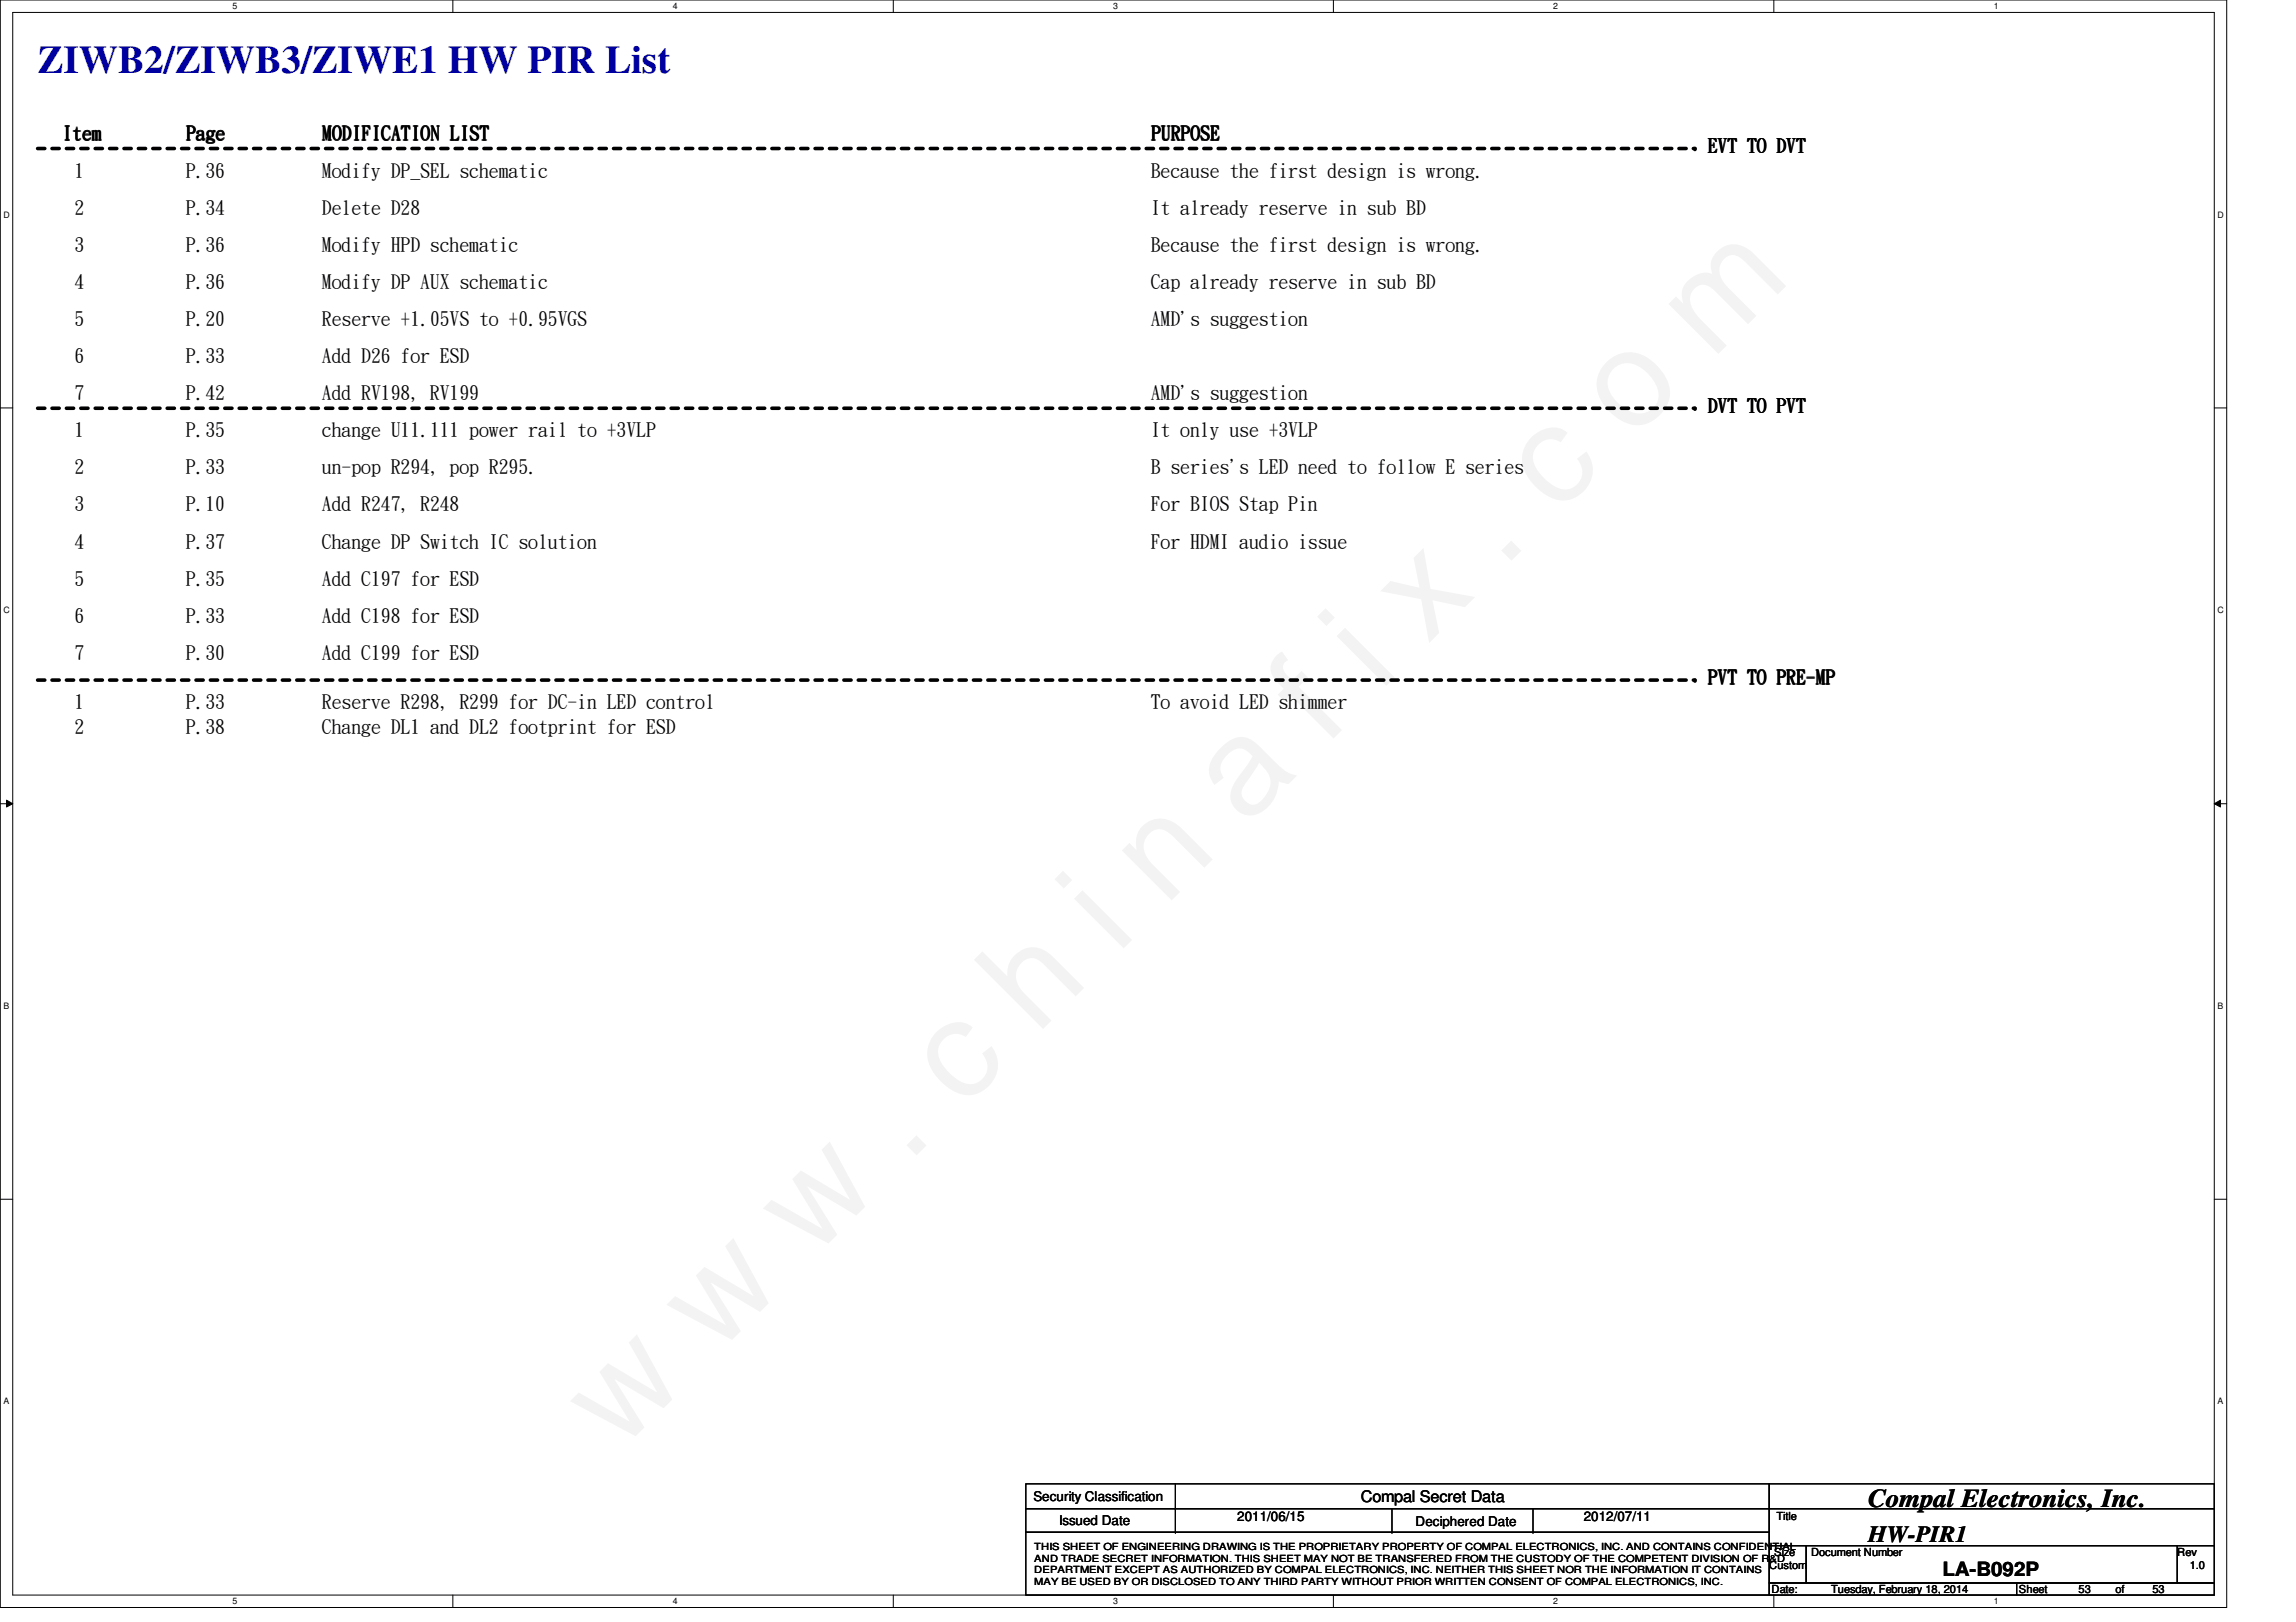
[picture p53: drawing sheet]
<svg xmlns="http://www.w3.org/2000/svg" width="297mm" height="210mm" viewBox="0 0 297 210" stroke-linecap="round" stroke-linejoin="round" font-family="sans-serif">
<defs><g id="words">
<text font-size="5.1" fill="#0000a0" x="4.9" y="9.4">ZIWB2/ZIWB3/ZIWE1 HW PIR List</text>
<text font-size="3.3" x="241.7" y="195.1">Compal Electronics, Inc.</text>
<text font-size="3" x="241.7" y="199.6">HW-PIR1</text>
<g font-size="2.5">
<text x="8.1" y="18">Item</text>
<text x="9.6" y="22.9">1</text>
<text x="24" y="22.9">P.36</text>
<text x="24.1" y="18">Page</text>
<text x="41.7" y="22.9">Modify DP_SEL schematic</text>
<text x="41.7" y="18">MODIFICATION LIST</text>
<text x="148.9" y="22.9">Because the first design is wrong.</text>
<text x="149" y="18">PURPOSE</text>
<text x="221" y="19.6">EVT TO DVT</text>
<text x="9.6" y="27.6">2</text>
<text x="24" y="27.6">P.34</text>
<text x="41.7" y="27.6">Delete D28</text>
<text x="148.9" y="27.6">It already reserve in sub BD</text>
<text x="9.6" y="32.4">3</text>
<text x="24" y="32.4">P.36</text>
<text x="41.7" y="32.4">Modify HPD schematic</text>
<text x="148.9" y="32.4">Because the first design is wrong.</text>
<text x="9.6" y="37.3">4</text>
<text x="24" y="37.3">P.36</text>
<text x="41.7" y="37.3">Modify DP AUX schematic</text>
<text x="148.9" y="37.3">Cap already reserve in sub BD</text>
<text x="9.6" y="42">5</text>
<text x="9.6" y="46.9">6</text>
<text x="24" y="42">P.20</text>
<text x="24" y="46.9">P.33</text>
<text x="41.7" y="42">Reserve +1.05VS to +0.95VGS</text>
<text x="41.7" y="46.9">Add D26 for ESD</text>
<text x="148.9" y="42">AMD's suggestion</text>
<text x="9.6" y="51.6">7</text>
<text x="24" y="51.6">P.42</text>
<text x="41.7" y="51.6">Add RV198, RV199</text>
<text x="148.9" y="51.6">AMD's suggestion</text>
<text x="221" y="53.3">DVT TO PVT</text>
<text x="9.6" y="56.4">1</text>
<text x="24" y="56.4">P.35</text>
<text x="41.7" y="56.4">change U11.111 power rail to +3VLP</text>
<text x="148.9" y="56.4">It only use +3VLP</text>
<text x="9.6" y="61.3">2</text>
<text x="24" y="61.3">P.33</text>
<text x="41.7" y="61.3">un-pop R294, pop R295.</text>
<text x="148.9" y="61.3">B series's LED need to follow E series</text>
<text x="9.6" y="66">3</text>
<text x="9.6" y="70.9">4</text>
<text x="24" y="66">P.10</text>
<text x="24" y="70.9">P.37</text>
<text x="41.7" y="66">Add R247, R248</text>
<text x="41.7" y="70.9">Change DP Switch IC solution</text>
<text x="148.9" y="66">For BIOS Stap Pin</text>
<text x="148.9" y="70.9">For HDMI audio issue</text>
<text x="9.6" y="75.6">5</text>
<text x="24" y="75.6">P.35</text>
<text x="41.7" y="75.6">Add C197 for ESD</text>
<text x="9.6" y="80.4">6</text>
<text x="24" y="80.4">P.33</text>
<text x="41.7" y="80.4">Add C198 for ESD</text>
<text x="9.6" y="85.3">7</text>
<text x="24" y="85.3">P.30</text>
<text x="41.7" y="85.3">Add C199 for ESD</text>
<text x="221" y="88.4">PVT TO PRE-MP</text>
<text x="9.6" y="91.7">1</text>
<text x="9.6" y="94.9">2</text>
<text x="24" y="91.7">P.33</text>
<text x="24" y="94.9">P.38</text>
<text x="41.7" y="91.7">Reserve R298, R299 for DC-in LED control</text>
<text x="41.7" y="94.9">Change DL1 and DL2 footprint for ESD</text>
<text x="148.9" y="91.7">To avoid LED shimmer</text>
<text x="251.3" y="204">LA-B092P</text>
</g>
<text font-size="2.1" x="176.1" y="194.4">Compal Secret Data</text>
<g font-size="1.7">
<text x="133.7" y="194.3">Security Classification</text>
<text x="137" y="197.3">Issued Date</text>
<text x="160.1" y="196.9">2011/06/15</text>
<text x="183.1" y="197.5">Deciphered Date</text>
<text x="204.9" y="196.9">2012/07/11</text>
</g>
<g font-size="1.4">
<text x="229.8" y="196.8">Title</text>
<text x="228.9" y="203">Custom</text>
<text x="229.5" y="201.4">Size</text>
<text x="234.3" y="201.4">Document Number</text>
<text x="281.7" y="201.4">Rev</text>
<text x="283.3" y="203">1.0</text>
<text x="229.2" y="206.2">Date:</text>
<text x="236.9" y="206.2">Tuesday, February 18, 2014</text>
<text x="261.2" y="206.2">Sheet</text>
<text x="268.9" y="206.2">53</text>
<text x="273.7" y="206.2">of</text>
<text x="278.5" y="206.2">53</text>
</g>
<g font-size="1.3">
<text x="133.8" y="200.6">THIS SHEET OF ENGINEERING DRAWING IS THE PROPRIETARY PROPERTY OF COMPAL ELECTRONICS, INC. AND CONTAINS CONFIDENTIAL</text>
<text x="133.8" y="202.1">AND TRADE SECRET INFORMATION. THIS SHEET MAY NOT BE TRANSFERED FROM THE CUSTODY OF THE COMPETENT DIVISION OF R&amp;D</text>
<text x="133.8" y="203.6">DEPARTMENT EXCEPT AS AUTHORIZED BY COMPAL ELECTRONICS, INC. NEITHER THIS SHEET NOR THE INFORMATION IT CONTAINS</text>
<text x="133.8" y="205.1">MAY BE USED BY OR DISCLOSED TO ANY THIRD PARTY WITHOUT PRIOR WRITTEN CONSENT OF COMPAL ELECTRONICS, INC.</text>
</g>
<g font-size="1.1">
<text x="30.1" y="1.1">5</text>
<text x="87" y="1.1">4</text>
<text x="144" y="1.1">3</text>
<text x="201" y="1.1">2</text>
<text x="257.9" y="1.1">1</text>
<text x=".5" y="28.2">D</text>
<text x="286.9" y="28.2">D</text>
<text x=".5" y="79.3">C</text>
<text x="286.9" y="79.3">C</text>
<text x=".5" y="130.6">B</text>
<text x="286.9" y="130.6">B</text>
<text x=".5" y="181.7">A</text>
<text x="286.9" y="181.7">A</text>
<text x="30.1" y="207.6">5</text>
<text x="87" y="207.6">4</text>
<text x="144" y="207.6">3</text>
<text x="201" y="207.6">2</text>
<text x="257.9" y="207.6">1</text>
</g>
</g></defs>
<path d="M0 0h288.1v208h-288.1zM1.6 1.6h284.9v204.8h-284.9z" fill="none" stroke="#000" stroke-width=".13"/>
<g fill="#fff">
<path d="M30.1 .2h.6v1.2h-.6z"/>
<path d="M30.1 206.6h.6v1.2h-.6z"/>
</g>
<path d="M58.6 0v1.6M58.6 206.4v1.6" fill="none" stroke="#000" stroke-width=".13"/>
<g fill="#fff">
<path d="M87 .2h.6v1.2h-.6z"/>
<path d="M87 206.6h.6v1.2h-.6z"/>
</g>
<path d="M115.6 0v1.6M115.6 206.4v1.6" fill="none" stroke="#000" stroke-width=".13"/>
<g fill="#fff">
<path d="M144 .2h.6v1.2h-.6z"/>
<path d="M144 206.6h.6v1.2h-.6z"/>
</g>
<path d="M172.5 0v1.6M172.5 206.4v1.6" fill="none" stroke="#000" stroke-width=".13"/>
<g fill="#fff">
<path d="M201 .2h.5v1.2h-.5z"/>
<path d="M201 206.6h.5v1.2h-.5z"/>
</g>
<path d="M229.5 0v1.6M229.5 206.4v1.6" fill="none" stroke="#000" stroke-width=".13"/>
<g fill="#fff">
<path d="M257.9 .2h.6v1.2h-.6z"/>
<path d="M257.9 206.6h.6v1.2h-.6z"/>
<path d="M.5 27.2h.7v1.2h-.7z"/>
<path d="M286.9 27.2h.8v1.2h-.8z"/>
<path d="M.5 78.4h.7v1.1h-.7z"/>
<path d="M286.9 78.4h.8v1.1h-.8z"/>
</g>
<path d="M0 52.8h1.6M286.5 52.8h1.6" fill="none" stroke="#000" stroke-width=".13"/>
<g fill="#fff">
<path d="M.5 129.6h.7v1.2h-.7z"/>
<path d="M286.9 129.6h.7v1.2h-.7z"/>
</g>
<path d="M0 104h1.6M.8 103.5l.8 .5-.8 .4zM286.5 104l.8-.5v.9zM286.5 104h1.6" fill="none" stroke="#000" stroke-width=".13"/>
<path d="M.8 103.5l.8 .5-.8 .4zM286.5 104l.8-.5v.9z" fill="#000"/>
<g fill="#fff">
<path d="M.5 180.8h.7v1.1h-.7z"/>
<path d="M286.9 180.8h.7v1.1h-.7z"/>
</g>
<g fill="none" stroke="#000" stroke-width=".13">
<path d="M0 155.2h1.6M286.5 155.2h1.6M132.7 192h96.2v3.2h-96.2zM132.7 195.2h96.2v3.1h-96.2zM132.7 198.3h96.2v8.1h-96.2zM152.1 195.2h.1M152.1 198.3h.1M152.1 192v6.3M180.1 198.3h.1M180.1 195.2v3.1M198.3 198.3h.1M198.3 195.2v3.1"/>
<path d="M228.9 192h57.6v3.2h-57.6zM228.9 195.2h57.6v4.8h-57.6zM228.9 200h4.8v4.9h-4.8zM228.9 204.9h32v1.5h-32zM233.7 200h48v4.9h-48zM260.9 204.9h25.6v1.5h-25.6zM281.7 200h4.8v4.9h-4.8z"/>
</g>
<path d="M4.9 19.2h214.4M4.9 52.8h214.4M4.9 88h214.4" fill="none" stroke="#000" stroke-width=".47" stroke-dasharray=".9 .9"/>
<g fill="#000" stroke-dasharray=".9 .9">
<circle cx="219.3" cy="19.2" r=".23"/>
<circle cx="219.3" cy="52.8" r=".23"/>
<circle cx="219.3" cy="88" r=".23"/>
</g>
<use href="#words"/>
</svg>
